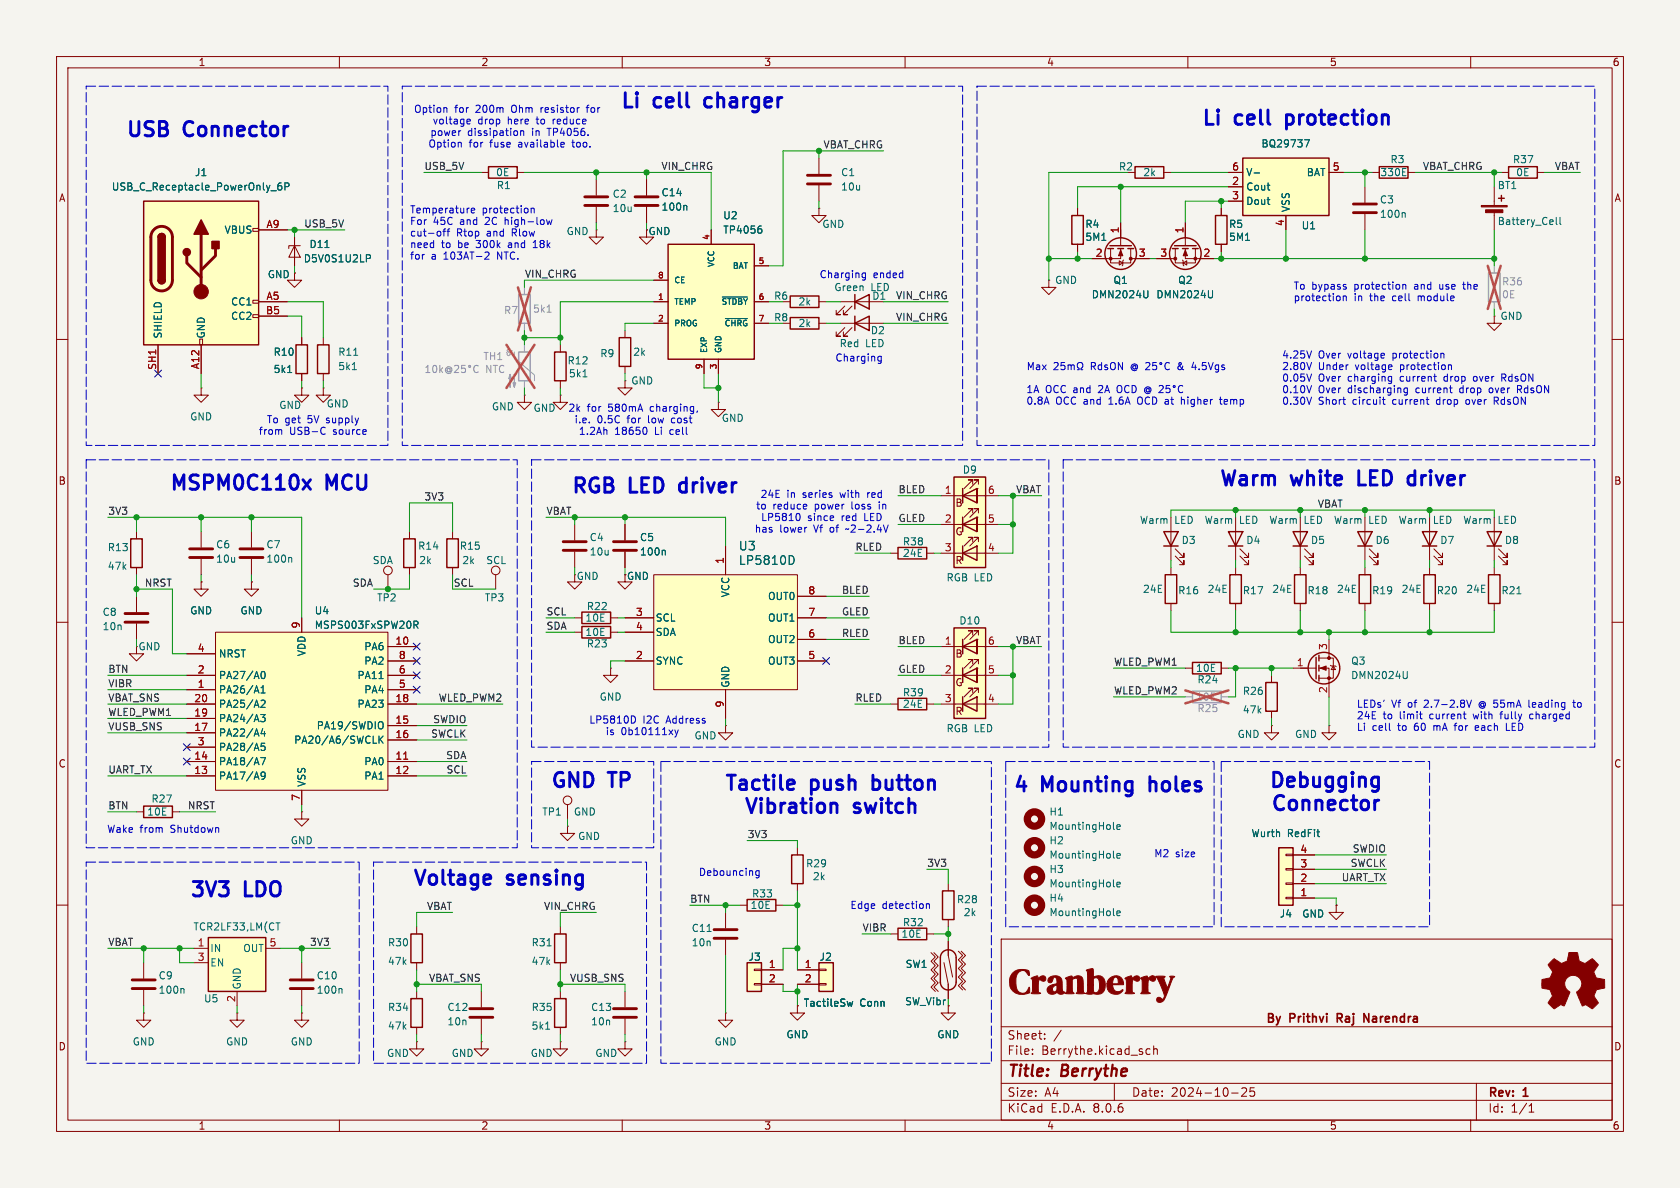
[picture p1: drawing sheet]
<svg xmlns="http://www.w3.org/2000/svg" width="297mm" height="210mm" viewBox="0 0 297 210" stroke-linecap="round" stroke-linejoin="round" font-family="sans-serif">
<defs><g id="words">
<g font-size="3.5" fill="#0000c2">
<text x="109.4" y="19.8">Li</text>
<text x="115.6" y="19.8">cell</text>
<text x="125.6" y="19.8">charger</text>
<text x="212.2" y="22.9">Li</text>
<text x="218.4" y="22.9">cell</text>
<text x="22" y="24.9">USB</text>
<text x="32.6" y="24.9">Connector</text>
<text x="29.7" y="87.4">MSPM0C110x</text>
<text x="57.7" y="87.4">MCU</text>
<text x="100.7" y="87.9">RGB</text>
<text x="111.3" y="87.9">LED</text>
<text x="121.2" y="87.9">driver</text>
<text x="215.3" y="86.6">Warm</text>
<text x="228.4" y="86.6">white</text>
<text x="241.1" y="86.6">LED</text>
<text x="251" y="86.6">driver</text>
<text x="97.1" y="140">GND</text>
<text x="107.8" y="140">TP</text>
<text x="127.8" y="140.5">Tactile</text>
<text x="143.3" y="140.5">push</text>
<text x="155.2" y="140.5">button</text>
<text x="178.8" y="140.7">4</text>
<text x="184.2" y="140.7">Mounting</text>
<text x="204.2" y="140.7">holes</text>
<text x="224.1" y="139.9">Debugging</text>
<text x="131.3" y="144.5">Vibration</text>
<text x="151" y="144.5">switch</text>
<text x="224.4" y="144">Connector</text>
<text x="33.3" y="159.3">3V3</text>
<text x="43.3" y="159.3">LDO</text>
<text x="72.7" y="157.2">Voltage</text>
<text x="89.7" y="157.2">sensing</text>
</g>
<text font-size="3.5" fill="#006464" x="228.3" y="22.9">protection</text>
<g font-size="2.8" fill="#840000">
<text x="178" y="190.9">Title:</text>
<text x="187.7" y="190.9">Berrythe</text>
</g>
<g font-size="2.1" fill="#006464">
<text x="130.5" y="97.5">U3</text>
<text x="130.5" y="100.1">LP5810D</text>
</g>
<g font-size="2.1" fill="#840000">
<text x="178" y="184">Sheet:</text>
<text x="247.7" y="181.2">By</text>
<text x="178" y="186.7">File:</text>
<text x="184.1" y="186.7">Berrythe.kicad_sch</text>
<text x="178" y="196.9">KiCad</text>
<text x="178" y="194.1">Size:</text>
<text x="184.7" y="194.1">A4</text>
<text x="185.7" y="196.9">E.D.A.</text>
<text x="193.3" y="196.9">8.0.6</text>
<text x="200" y="194.1">Date:</text>
<text x="207" y="194.1">2024-10-25</text>
<text x="263" y="194.3">Rev:</text>
<text x="263" y="196.9">Id:</text>
<text x="267.1" y="196.9">1/1</text>
<text x="269.4" y="194.3">1</text>
</g>
<g font-size="1.8" fill="#840000">
<text x="35" y="11.9">1</text>
<text x="85" y="11.9">2</text>
<text x="135" y="11.9">3</text>
<text x="185" y="11.9">4</text>
<text x="235" y="11.9">5</text>
<text x="285" y="11.9">6</text>
<text x="10.3" y="35.9">A</text>
<text x="285.3" y="35.9">A</text>
<text x="114.5" y="41.8">GND</text>
<text x="10.3" y="85.9">B</text>
<text x="168.8" y="89.8">B</text>
<text x="285.3" y="85.9">B</text>
<text x="168.8" y="94.9">G</text>
<text x="168.8" y="99.9">R</text>
<text x="110.7" y="102.7">GND</text>
<text x="168.8" y="116.4">B</text>
<text x="168.8" y="121.5">G</text>
<text x="168.8" y="126.6">R</text>
<text x="10.3" y="135.9">C</text>
<text x="285.3" y="135.9">C</text>
<text x="10.3" y="185.9">D</text>
<text x="285.3" y="185.9">D</text>
<text x="35" y="199.9">1</text>
<text x="85" y="199.9">2</text>
<text x="135" y="199.9">3</text>
<text x="185" y="199.9">4</text>
<text x="235" y="199.9">5</text>
<text x="285" y="199.9">6</text>
</g>
<g font-size="1.8" fill="#0000c2">
<text x="73.1" y="20.2">Option</text>
<text x="76.4" y="22.2">voltage</text>
<text x="80.4" y="20.2">for</text>
<text x="84.2" y="20.2">200m</text>
<text x="84.5" y="22.2">drop</text>
<text x="89.9" y="22.2">here</text>
<text x="90.7" y="20.2">Ohm</text>
<text x="95.2" y="22.2">to</text>
<text x="96.1" y="20.2">resistor</text>
<text x="98.2" y="22.2">reduce</text>
<text x="104.4" y="20.2">for</text>
<text x="75.6" y="26.3">Option</text>
<text x="76" y="24.2">power</text>
<text x="82.7" y="24.2">dissipation</text>
<text x="82.9" y="26.3">for</text>
<text x="86.8" y="26.3">fuse</text>
<text x="91.9" y="26.3">available</text>
<text x="94.2" y="24.2">in</text>
<text x="97.1" y="24.2">TP4056.</text>
<text x="101.7" y="26.3">too.</text>
<text x="72.4" y="37.9">Temperature</text>
<text x="72.4" y="40">For</text>
<text x="76.6" y="40">45C</text>
<text x="81.4" y="40">and</text>
<text x="85.2" y="37.9">protection</text>
<text x="86.1" y="40">2C</text>
<text x="89.7" y="40">high-low</text>
<text x="72.4" y="42">cut-off</text>
<text x="72.4" y="44.1">need</text>
<text x="72.4" y="46.1">for</text>
<text x="76.2" y="46.1">a</text>
<text x="78" y="44.1">to</text>
<text x="78.5" y="46.1">103AT-2</text>
<text x="80.7" y="42">Rtop</text>
<text x="81.1" y="44.1">be</text>
<text x="84.5" y="44.1">300k</text>
<text x="86.2" y="42">and</text>
<text x="88.2" y="46.1">NTC.</text>
<text x="90.3" y="44.1">and</text>
<text x="90.8" y="42">Rlow</text>
<text x="94.9" y="44.1">18k</text>
<text x="144.8" y="49.4">Charging</text>
<text x="154.4" y="49.4">ended</text>
<text x="228.6" y="51.4">To bypass</text>
<text x="228.6" y="53.5">protection</text>
<text x="239.4" y="53.5">in</text>
<text x="239.5" y="51.4">protection</text>
<text x="242.3" y="53.5">the</text>
<text x="246.4" y="53.5">cell</text>
<text x="250.3" y="51.4">and</text>
<text x="251.1" y="53.5">module</text>
<text x="254.9" y="51.4">use</text>
<text x="259.4" y="51.4">the</text>
<text x="147.6" y="64.1">Charging</text>
<text x="181.4" y="65.6">Max</text>
<text x="192.9" y="65.6">RdsON</text>
<text x="208.8" y="65.6">&amp;</text>
<text x="226.6" y="63.6">4.25V</text>
<text x="226.6" y="65.6">2.80V</text>
<text x="233.1" y="63.6">Over</text>
<text x="233.1" y="65.6">Under</text>
<text x="238.4" y="63.6">voltage</text>
<text x="239.7" y="65.6">voltage</text>
<text x="246.5" y="63.6">protection</text>
<text x="247.8" y="65.6">protection</text>
<text x="181.4" y="69.7">1A</text>
<text x="181.4" y="71.7">0.8A</text>
<text x="184.8" y="69.7">OCC and</text>
<text x="186.6" y="71.7">OCC and</text>
<text x="194.5" y="69.7">2A</text>
<text x="196.3" y="71.7">1.6A</text>
<text x="201.6" y="71.7">OCD at</text>
<text x="209.7" y="71.7">higher</text>
<text x="216.8" y="71.7">temp</text>
<text x="226.6" y="67.7">0.05V</text>
<text x="226.6" y="69.7">0.10V</text>
<text x="226.6" y="71.8">0.30V</text>
<text x="233.1" y="67.7">Over</text>
<text x="233.1" y="69.7">Over</text>
<text x="233.1" y="71.8">Short</text>
<text x="238.4" y="67.7">charging</text>
<text x="238.4" y="69.7">discharging</text>
<text x="239.3" y="71.8">circuit</text>
<text x="246.5" y="71.8">current</text>
<text x="247.8" y="67.7">current</text>
<text x="250.6" y="69.7">current</text>
<text x="254.4" y="71.8">drop</text>
<text x="255.7" y="67.7">drop</text>
<text x="258.5" y="69.7">drop</text>
<text x="259.8" y="71.8">over</text>
<text x="261.1" y="67.7">over</text>
<text x="263.9" y="69.7">over</text>
<text x="265" y="71.8">RdsON</text>
<text x="266.3" y="67.7">RdsON</text>
<text x="269.1" y="69.7">RdsON</text>
<text x="45.7" y="77.1">from</text>
<text x="47.1" y="75">To get</text>
<text x="51.2" y="77.1">USB-C</text>
<text x="54.5" y="75">5V</text>
<text x="58" y="75">supply</text>
<text x="59" y="77.1">source</text>
<text x="100.4" y="73">2k</text>
<text x="101.5" y="75">i.e.</text>
<text x="102.2" y="77.1">1.2Ah</text>
<text x="103.8" y="73">for</text>
<text x="105.6" y="75">0.5C</text>
<text x="107.6" y="73">580mA</text>
<text x="108.7" y="77.1">18650</text>
<text x="111" y="75">for</text>
<text x="114.9" y="75">low</text>
<text x="115.2" y="73">charging,</text>
<text x="115.9" y="77.1">Li</text>
<text x="118.7" y="77.1">cell</text>
<text x="119.2" y="75">cost</text>
<text x="134.4" y="88.2">24E</text>
<text x="139.1" y="88.2">in</text>
<text x="142" y="88.2">series</text>
<text x="148.8" y="88.2">with</text>
<text x="153.8" y="88.2">red</text>
<text x="133.3" y="94.4">has</text>
<text x="133.6" y="90.3">to</text>
<text x="134.5" y="92.3">LP5810</text>
<text x="136.6" y="90.3">reduce</text>
<text x="137.8" y="94.4">lower</text>
<text x="142.8" y="92.3">since</text>
<text x="144" y="94.4">Vf</text>
<text x="144.1" y="90.3">power</text>
<text x="147" y="94.4">of</text>
<text x="148.9" y="92.3">red</text>
<text x="150.1" y="94.4">~2-2.4V</text>
<text x="150.8" y="90.3">loss</text>
<text x="153.1" y="92.3">LED</text>
<text x="155.9" y="90.3">in</text>
<text x="239.8" y="125.3">LEDs'</text>
<text x="246" y="125.3">Vf</text>
<text x="249" y="125.3">of</text>
<text x="252.1" y="125.3">2.7-2.8V</text>
<text x="261.9" y="125.3">@ 55mA</text>
<text x="271.1" y="125.3">leading</text>
<text x="279.2" y="125.3">to</text>
<text x="104.1" y="128.1">LP5810D</text>
<text x="107" y="130.2">is</text>
<text x="109.8" y="130.2">0b10111xy</text>
<text x="113.7" y="128.1">I2C</text>
<text x="117.9" y="128.1">Address</text>
<text x="239.8" y="127.4">24E</text>
<text x="239.8" y="129.4">Li</text>
<text x="242.6" y="129.4">cell</text>
<text x="244.5" y="127.4">to</text>
<text x="247.3" y="129.4">to</text>
<text x="247.6" y="127.4">limit</text>
<text x="250.3" y="129.4">60</text>
<text x="253" y="127.4">current</text>
<text x="253.9" y="129.4">mA</text>
<text x="257.8" y="129.4">for</text>
<text x="261" y="127.4">with</text>
<text x="261.7" y="129.4">each</text>
<text x="266" y="127.4">fully</text>
<text x="267.3" y="129.4">LED</text>
<text x="271.3" y="127.4">charged</text>
<text x="18.8" y="147.4">Wake</text>
<text x="24.7" y="147.4">from</text>
<text x="30.3" y="147.4">Shutdown</text>
<text x="123.5" y="155">Debouncing</text>
<text x="204" y="151.7">M2</text>
<text x="207.8" y="151.7">size</text>
<text x="150.2" y="160.9">Edge</text>
<text x="155.9" y="160.9">detection</text>
</g>
<g font-size="1.8" fill="#0f0f0f">
<text x="145.5" y="26.3">VBAT_CHRG</text>
<text x="74.9" y="30.1">USB_5V</text>
<text x="116.8" y="30.1">VIN_CHRG</text>
<text x="251.5" y="30.1">VBAT_CHRG</text>
<text x="274.8" y="30.1">VBAT</text>
<text x="53.7" y="40.3">USB_5V</text>
<text x="92.7" y="49.2">VIN_CHRG</text>
<text x="158.3" y="53">VIN_CHRG</text>
<text x="158.3" y="56.8">VIN_CHRG</text>
<text x="74.9" y="88.6">3V3</text>
<text x="158.7" y="87.3">BLED</text>
<text x="179.5" y="87.3">VBAT</text>
<text x="232.9" y="89.8">VBAT</text>
<text x="19" y="91.1">3V3</text>
<text x="96.5" y="91.1">VBAT</text>
<text x="158.7" y="92.4">GLED</text>
<text x="151.1" y="97.4">RLED</text>
<text x="25.5" y="103.8">NRST</text>
<text x="62.3" y="103.8">SDA</text>
<text x="80.1" y="103.8">SCL</text>
<text x="148.7" y="105.1">BLED</text>
<text x="96.5" y="108.9">SCL</text>
<text x="96.5" y="111.4">SDA</text>
<text x="148.7" y="112.7">RLED</text>
<text x="148.7" y="108.9">GLED</text>
<text x="158.7" y="114">BLED</text>
<text x="179.5" y="114">VBAT</text>
<text x="19" y="119">BTN</text>
<text x="158.7" y="119">GLED</text>
<text x="196.8" y="117.8">WLED_PWM1</text>
<text x="19" y="121.6">VIBR</text>
<text x="19" y="124.1">VBAT_SNS</text>
<text x="77.4" y="124.1">WLED_PWM2</text>
<text x="151.1" y="124.1">RLED</text>
<text x="196.8" y="122.8">WLED_PWM2</text>
<text x="19" y="129.2">VUSB_SNS</text>
<text x="19" y="126.7">WLED_PWM1</text>
<text x="76.1" y="130.5">SWCLK</text>
<text x="76.5" y="127.9">SWDIO</text>
<text x="19" y="136.8">UART_TX</text>
<text x="78.8" y="134.3">SDA</text>
<text x="78.8" y="136.8">SCL</text>
<text x="19" y="143.2">BTN</text>
<text x="33.1" y="143.2">NRST</text>
<text x="132.1" y="148.2">3V3</text>
<text x="163.8" y="153.3">3V3</text>
<text x="237.1" y="155.9">UART_TX</text>
<text x="238.7" y="153.3">SWCLK</text>
<text x="239" y="150.8">SWDIO</text>
<text x="75.4" y="160.9">VBAT</text>
<text x="96.1" y="160.9">VIN_CHRG</text>
<text x="121.9" y="159.7">BTN</text>
<text x="19" y="167.3">VBAT</text>
<text x="54.7" y="167.3">3V3</text>
<text x="152.4" y="164.8">VIBR</text>
<text x="75.8" y="173.6">VBAT_SNS</text>
<text x="100.7" y="173.6">VUSB_SNS</text>
</g>
<g font-size="1.8" fill="#006464">
<text x="222.9" y="26.3">BQ29737</text>
<text x="245.7" y="29.1">R3</text>
<text x="267.4" y="29.1">R37</text>
<text x="19.7" y="33.9">USB_C_Receptacle_PowerOnly_6P</text>
<text x="34.4" y="31.3">J1</text>
<text x="87.6" y="31.3">0E</text>
<text x="87.7" y="33.6">R1</text>
<text x="108.2" y="35.2">C2</text>
<text x="116.8" y="34.9">C14</text>
<text x="148.6" y="31.3">C1</text>
<text x="148.6" y="33.9">10u</text>
<text x="197.7" y="30.3">R2</text>
<text x="202" y="31.3">2k</text>
<text x="220.2" y="33.9">Cout</text>
<text x="220.2" y="31.3">V-</text>
<text x="230.9" y="31.3">BAT</text>
<text x="243.9" y="31.3">330E</text>
<text x="264.7" y="33.6">BT1</text>
<text x="267.9" y="31.3">0E</text>
<text x="39.6" y="41.5">VBUS</text>
<text x="100.1" y="41.8">GND</text>
<text x="108.2" y="37.7">10u</text>
<text x="116.8" y="37.4">100n</text>
<text x="127.8" y="39">U2</text>
<text x="127.8" y="41.5">TP4056</text>
<text x="145.3" y="40.5">GND</text>
<text x="191.8" y="40.5">R4</text>
<text x="217.2" y="40.5">R5</text>
<text x="220.2" y="36.4">Dout</text>
<text x="228.2" y="37.6" transform="rotate(-90 228.2 37.6)">VSS</text>
<text x="230" y="40.7">U1</text>
<text x="243.8" y="36.2">C3</text>
<text x="243.8" y="38.7">100n</text>
<text x="264.7" y="40">Battery_Cell</text>
<text x="53.6" y="46.6">D5V0S1U2LP</text>
<text x="54.6" y="44">D11</text>
<text x="191.8" y="42.8">5M1</text>
<text x="217.2" y="42.8">5M1</text>
<text x="47.2" y="49.4">GND</text>
<text x="136.8" y="53.2">R6</text>
<text x="147.4" y="51.7">Green</text>
<text x="154" y="51.7">LED</text>
<text x="154.1" y="53.2">D1</text>
<text x="186.4" y="50.4">GND</text>
<text x="192.9" y="52.9">DMN2024U</text>
<text x="196.7" y="50.4">Q1</text>
<text x="204.3" y="52.9">DMN2024U</text>
<text x="208.2" y="50.4">Q2</text>
<text x="28.8" y="59.9" transform="rotate(-90 28.8 59.9)">SHIELD</text>
<text x="36.4" y="59.9" transform="rotate(-90 36.4 59.9)">GND</text>
<text x="40.8" y="54.2">CC1</text>
<text x="40.8" y="56.7">CC2</text>
<text x="136.8" y="57">R8</text>
<text x="141.1" y="58">2k</text>
<text x="141.1" y="54.2">2k</text>
<text x="153.9" y="59.3">D2</text>
<text x="265.2" y="56.7">GND</text>
<text x="48.3" y="63.1">R10</text>
<text x="59.7" y="65.6">5k1</text>
<text x="59.7" y="63.1">R11</text>
<text x="100.2" y="64.6">R12</text>
<text x="106" y="63.3">R9</text>
<text x="111.8" y="63.1">2k</text>
<text x="148.3" y="61.6">Red</text>
<text x="153" y="61.6">LED</text>
<text x="48.3" y="66.1">5k1</text>
<text x="100.5" y="66.9">5k1</text>
<text x="111.5" y="68.2">GND</text>
<text x="33.5" y="74.5">GND</text>
<text x="49.3" y="72.5">GND</text>
<text x="57.7" y="72.2">GND</text>
<text x="86.9" y="72.7">GND</text>
<text x="94.2" y="73">GND</text>
<text x="127.5" y="74.8">GND</text>
<text x="170.1" y="83.9">D9</text>
<text x="104.1" y="95.9">C4</text>
<text x="113" y="95.9">C5</text>
<text x="201.4" y="92.8">Warm</text>
<text x="207.7" y="92.8">LED</text>
<text x="212.9" y="92.8">Warm</text>
<text x="219.1" y="92.8">LED</text>
<text x="224.3" y="92.8">Warm</text>
<text x="230.5" y="92.8">LED</text>
<text x="235.7" y="92.8">Warm</text>
<text x="242" y="92.8">LED</text>
<text x="247.2" y="92.8">Warm</text>
<text x="253.4" y="92.8">LED</text>
<text x="258.6" y="92.8">Warm</text>
<text x="264.8" y="92.8">LED</text>
<text x="18.9" y="100.9">47k</text>
<text x="19" y="97.6">R13</text>
<text x="38.1" y="97.1">C6</text>
<text x="38.1" y="99.7">10u</text>
<text x="47" y="97.1">C7</text>
<text x="47" y="99.7">100n</text>
<text x="65.8" y="99.9">SDA</text>
<text x="73.8" y="97.4">R14</text>
<text x="74" y="99.9">2k</text>
<text x="81.2" y="97.4">R15</text>
<text x="81.6" y="99.9">2k</text>
<text x="85.9" y="99.9">SCL</text>
<text x="104.1" y="98.4">10u</text>
<text x="113" y="98.4">100n</text>
<text x="159.5" y="96.6">R38</text>
<text x="159.5" y="98.7">24E</text>
<text x="208.8" y="96.4">D3</text>
<text x="220.2" y="96.4">D4</text>
<text x="231.7" y="96.4">D5</text>
<text x="243.1" y="96.4">D6</text>
<text x="254.5" y="96.4">D7</text>
<text x="265.9" y="96.4">D8</text>
<text x="66.6" y="106.5">TP2</text>
<text x="85.6" y="106.5">TP3</text>
<text x="101.8" y="102.7">GND</text>
<text x="129.1" y="105.7" transform="rotate(-90 129.1 105.7)">VCC</text>
<text x="135.7" y="106.3">OUT0</text>
<text x="167.2" y="103">RGB LED</text>
<text x="202" y="105">24E</text>
<text x="208.2" y="105.3">R16</text>
<text x="213.4" y="105">24E</text>
<text x="219.6" y="105.3">R17</text>
<text x="224.8" y="105">24E</text>
<text x="231" y="105.3">R18</text>
<text x="236.2" y="105">24E</text>
<text x="242.5" y="105.3">R19</text>
<text x="247.7" y="105">24E</text>
<text x="253.9" y="105.3">R20</text>
<text x="259.1" y="105">24E</text>
<text x="265.3" y="105.3">R21</text>
<text x="18" y="109.1">C8</text>
<text x="18" y="111.6">10n</text>
<text x="33.5" y="108.8">GND</text>
<text x="42.4" y="108.8">GND</text>
<text x="55.5" y="108.8">U4</text>
<text x="55.5" y="111.4">MSPS003FxSPW20R</text>
<text x="103.4" y="110.1">10E</text>
<text x="103.4" y="112.6">10E</text>
<text x="103.6" y="108.1">R22</text>
<text x="115.8" y="110.1">SCL</text>
<text x="115.8" y="112.6">SDA</text>
<text x="135.7" y="113.9">OUT2</text>
<text x="135.7" y="110.1">OUT1</text>
<text x="169.5" y="110.6">D10</text>
<text x="24.4" y="115.2">GND</text>
<text x="38.6" y="116.4">NRST</text>
<text x="54.2" y="116.1" transform="rotate(-90 54.2 116.1)">VDD</text>
<text x="64.3" y="115.2">PA6</text>
<text x="64.3" y="117.7">PA2</text>
<text x="103.6" y="114.7">R23</text>
<text x="115.8" y="117.7">SYNC</text>
<text x="135.7" y="117.7">OUT3</text>
<text x="211.3" y="119">10E</text>
<text x="238.8" y="117.7">Q3</text>
<text x="38.6" y="122.8">PA26/A1</text>
<text x="38.6" y="120.2">PA27/A0</text>
<text x="38.6" y="125.3">PA25/A2</text>
<text x="63.1" y="125.3">PA23</text>
<text x="63.1" y="120.2">PA11</text>
<text x="64.3" y="122.8">PA4</text>
<text x="105.9" y="124.1">GND</text>
<text x="129.1" y="121.7" transform="rotate(-90 129.1 121.7)">GND</text>
<text x="159.5" y="123.3">R39</text>
<text x="159.5" y="125.3">24E</text>
<text x="211.6" y="121">R24</text>
<text x="219.6" y="123">R26</text>
<text x="238.8" y="120.2">DMN2024U</text>
<text x="38.6" y="130.4">PA22/A4</text>
<text x="38.6" y="127.9">PA24/A3</text>
<text x="51.9" y="131.7">PA20/A6/SWCLK</text>
<text x="55.9" y="129.1">PA19/SWDIO</text>
<text x="122.7" y="130.9">GND</text>
<text x="167.2" y="129.6">RGB LED</text>
<text x="218.7" y="130.7">GND</text>
<text x="219.6" y="126.3">47k</text>
<text x="228.8" y="130.7">GND</text>
<text x="38.6" y="135.5">PA18/A7</text>
<text x="38.6" y="132.9">PA28/A5</text>
<text x="64.3" y="135.5">PA0</text>
<text x="26.7" y="142.1">R27</text>
<text x="38.6" y="138">PA17/A9</text>
<text x="54.2" y="139.2" transform="rotate(-90 54.2 139.2)">VSS</text>
<text x="64.3" y="138">PA1</text>
<text x="25.9" y="144.4">10E</text>
<text x="51.3" y="149.5">GND</text>
<text x="95.8" y="144.4">TP1</text>
<text x="101.4" y="144.4">GND</text>
<text x="102.1" y="148.7">GND</text>
<text x="185.4" y="149.5">H2</text>
<text x="185.4" y="144.4">H1</text>
<text x="185.4" y="146.9">MountingHole</text>
<text x="221.2" y="148.2">Wurth</text>
<text x="227.6" y="148.2">RedFit</text>
<text x="142.4" y="153.5">R29</text>
<text x="143.6" y="155.8">2k</text>
<text x="185.4" y="154.5">H3</text>
<text x="185.4" y="152">MountingHole</text>
<text x="132.6" y="160.9">10E</text>
<text x="132.9" y="158.9">R33</text>
<text x="169.1" y="159.9">R28</text>
<text x="185.4" y="157.1">MountingHole</text>
<text x="185.4" y="159.6">H4</text>
<text x="34.1" y="164.7">TCR2LF33,LM(CT</text>
<text x="68.5" y="167.5">R30</text>
<text x="93.9" y="167.5">R31</text>
<text x="122.2" y="164.9">C11</text>
<text x="122.2" y="167.5">10n</text>
<text x="159.3" y="166">10E</text>
<text x="159.5" y="163.9">R32</text>
<text x="170.3" y="162.2">2k</text>
<text x="185.4" y="162.2">MountingHole</text>
<text x="226.1" y="162.4">J4</text>
<text x="230.1" y="162.4">GND</text>
<text x="27.9" y="173.3">C9</text>
<text x="37.1" y="168.5">IN</text>
<text x="37.1" y="171">EN</text>
<text x="42.9" y="168.5">OUT</text>
<text x="55.9" y="173.3">C10</text>
<text x="68.5" y="170.8">47k</text>
<text x="93.9" y="170.8">47k</text>
<text x="132.2" y="170">J3</text>
<text x="144.8" y="170">J2</text>
<text x="160" y="171.3">SW1</text>
<text x="27.9" y="175.9">100n</text>
<text x="36" y="177.4">U5</text>
<text x="42.8" y="175" transform="rotate(-90 42.8 175)">GND</text>
<text x="55.9" y="175.9">100n</text>
<text x="68.5" y="178.9">R34</text>
<text x="79" y="178.9">C12</text>
<text x="93.9" y="178.9">R35</text>
<text x="104.4" y="178.9">C13</text>
<text x="142" y="178.2">TactileSw</text>
<text x="152" y="178.2">Conn</text>
<text x="159.9" y="177.9">SW_Vibr</text>
<text x="23.4" y="185">GND</text>
<text x="39.9" y="185">GND</text>
<text x="51.3" y="185">GND</text>
<text x="68.5" y="182.2">47k</text>
<text x="79" y="181.5">10n</text>
<text x="93.9" y="182.2">5k1</text>
<text x="104.4" y="181.5">10n</text>
<text x="126.2" y="185">GND</text>
<text x="138.9" y="183.7">GND</text>
<text x="165.6" y="183.7">GND</text>
<text x="68.3" y="187">GND</text>
<text x="79.8" y="187">GND</text>
<text x="93.7" y="187">GND</text>
<text x="105.2" y="187">GND</text>
</g>
<g font-size="1.8" fill="#a90000">
<text x="217.7" y="32.8">2</text>
<text x="217.7" y="35.3">3</text>
<text x="217.7" y="30.2">6</text>
<text x="235.5" y="30.2">5</text>
<text x="47" y="40.4">A9</text>
<text x="197.9" y="41.3" transform="rotate(-90 197.9 41.3)">1</text>
<text x="209.3" y="41.3" transform="rotate(-90 209.3 41.3)">1</text>
<text x="227.1" y="40.1" transform="rotate(-90 227.1 40.1)">4</text>
<text x="193.6" y="45.5">2</text>
<text x="201.2" y="45.5">3</text>
<text x="205" y="45.5">3</text>
<text x="212.7" y="45.5">2</text>
<text x="47" y="53.1">A5</text>
<text x="46.9" y="55.6">B5</text>
<text x="27.7" y="65.5" transform="rotate(-90 27.7 65.5)">SH1</text>
<text x="35.3" y="65.4" transform="rotate(-90 35.3 65.4)">A12</text>
<text x="166.9" y="87.4">1</text>
<text x="174.6" y="87.4">6</text>
<text x="166.9" y="92.5">2</text>
<text x="174.6" y="92.5">5</text>
<text x="128" y="99.8" transform="rotate(-90 128 99.8)">1</text>
<text x="166.9" y="97.5">3</text>
<text x="174.6" y="97.5">4</text>
<text x="142.8" y="105.2">8</text>
<text x="53.1" y="111.2" transform="rotate(-90 53.1 111.2)">9</text>
<text x="112.3" y="109">3</text>
<text x="112.3" y="111.5">4</text>
<text x="142.8" y="112.8">6</text>
<text x="142.8" y="109">7</text>
<text x="34.9" y="119.1">2</text>
<text x="34.9" y="115.3">4</text>
<text x="69.8" y="114">10</text>
<text x="70.4" y="119.1">6</text>
<text x="70.4" y="116.6">8</text>
<text x="112.3" y="116.6">2</text>
<text x="142.8" y="116.6">5</text>
<text x="166.9" y="114">1</text>
<text x="166.9" y="119.1">2</text>
<text x="174.6" y="119.1">5</text>
<text x="174.6" y="114">6</text>
<text x="229.2" y="117.9">1</text>
<text x="234.7" y="115" transform="rotate(-90 234.7 115)">3</text>
<text x="34.2" y="124.2">20</text>
<text x="34.9" y="121.7">1</text>
<text x="69.8" y="124.2">18</text>
<text x="70.4" y="121.7">5</text>
<text x="128" y="125.2" transform="rotate(-90 128 125.2)">9</text>
<text x="166.9" y="124.2">3</text>
<text x="174.6" y="124.2">4</text>
<text x="234.7" y="122.6" transform="rotate(-90 234.7 122.6)">2</text>
<text x="34.2" y="129.3">17</text>
<text x="34.2" y="126.7">19</text>
<text x="34.9" y="131.8">3</text>
<text x="69.8" y="128">15</text>
<text x="69.8" y="130.6">16</text>
<text x="34.2" y="136.9">13</text>
<text x="34.2" y="134.4">14</text>
<text x="69.8" y="134.4">11</text>
<text x="69.8" y="136.9">12</text>
<text x="53.1" y="141.7" transform="rotate(-90 53.1 141.7)">7</text>
<text x="229.8" y="156">2</text>
<text x="229.8" y="153.4">3</text>
<text x="229.8" y="150.9">4</text>
<text x="229.8" y="158.5">1</text>
<text x="34.9" y="167.4">1</text>
<text x="47.6" y="167.4">5</text>
<text x="34.9" y="169.9">3</text>
<text x="135.8" y="171.2">1</text>
<text x="135.8" y="173.7">2</text>
<text x="142.2" y="171.2">1</text>
<text x="142.2" y="173.7">2</text>
<text x="41.7" y="177.2" transform="rotate(-90 41.7 177.2)">2</text>
</g>
<g font-size="1.8" fill="#939391">
<text x="265.4" y="50.6">R36</text>
<text x="265.4" y="52.9">0E</text>
<text x="89" y="55.7">R7</text>
<text x="94.1" y="55.5">5k1</text>
<text x="85.4" y="63.9">TH1</text>
<text x="85.8" y="66.1">NTC</text>
<text x="211.3" y="124.1">10E</text>
<text x="211.6" y="126.1">R25</text>
</g>
<g font-size="1.4" fill="#a90000">
<text x="125.5" y="42.5" transform="rotate(-90 125.5 42.5)">4</text>
<text x="134" y="46.7">5</text>
<text x="116.2" y="53.1">1</text>
<text x="116.2" y="49.3">8</text>
<text x="134" y="53.1">6</text>
<text x="116.2" y="56.9">2</text>
<text x="134" y="56.9">7</text>
<text x="124.2" y="65.4" transform="rotate(-90 124.2 65.4)">9</text>
<text x="126.7" y="65.4" transform="rotate(-90 126.7 65.4)">3</text>
</g>
<g font-size="1.4" fill="#006464">
<text x="126.5" y="47.4" transform="rotate(-90 126.5 47.4)">VCC</text>
<text x="129.4" y="47.7">BAT</text>
<text x="119.1" y="50.3">CE</text>
<text x="119.1" y="54.1">TEMP</text>
<text x="119.1" y="57.9">PROG</text>
<text x="127.4" y="54.1">~{STDBY}</text>
<text x="128" y="57.9">~{CHRG}</text>
<text x="125.2" y="62.5" transform="rotate(-90 125.2 62.5)">EXP</text>
<text x="127.7" y="62.5" transform="rotate(-90 127.7 62.5)">GND</text>
</g>
</g></defs>
<path d="M0 0h297v210h-297z" fill="#f5f4ef" stroke="#f5f4ef" stroke-width=".18"/>
<g fill="none" stroke="#840000" stroke-width=".18">
<path d="M10 10h277v190h-277zM12 12h273v186h-273zM60 10v2M110 10v2M160 10v2M210 10v2M260 10v2M114.3 31.8v2.7M114.3 36.6v2.8M144.8 36.8v1.3h1.2l-1.2 1.3-1.3-1.3h1.3M144.8 36.8h.1M144.8 27.9v2.8"/>
<path d="M144.8 32.8v2.8M10 60h2M114.3 40.6v1.3h1.3l-1.3 1.3-1.3-1.3h1.3M138.4 57.2h1.3M144.8 57.2h1.2M148.6 57.2h7.6M148.6 53.3h5.1M149.4 57.9l-1.6 1.5h.8h-.8v-.7M149.4 54.1l-1.6 1.5h.8h-.8v-.7M150.6 57.9l-1.5 1.5h.8h-.8v-.7M150.6 54.1l-1.5 1.5h.8h-.8v-.7M285 60h2"/>
<path d="M10 110h2M285 110h2M10 160h2M24.1 143.5h1.3M30.5 143.5h1.2M285 160h2M25.4 179.1v1.2h1.3l-1.3 1.3-1.3-1.3h1.3M25.4 179.1h.1M25.4 170.2v2.8M25.4 175v2.8M41.9 179.1v1.2h1.3l-1.3 1.3-1.3-1.3h1.3M41.9 179.1h.1"/>
<path d="M177 166h108v32h-108zM60 198v2M110 198v2M160 198v2M177 194.5h108M177 191.5h108M177 187.5h108M177 181.5h108M182.5 186.3v.1M182.5 185.5v.1M184.7 183.6v.1M184.7 182.8v.1"/>
<path d="M187.6 182.1l-1.3 2M197 191.5v3M203.3 185.5l-.4-.1-.3 .3v.4l.1 .2h.6M204 185.5l.2-.1 .3 .1 .1 .9M204 184.9v1.5M210 198v2M217.7 193.2h1.2M219.5 192.4l.6-.1 .2 .1 .1 .3-.9 1.1h.9M221.7 192.3h-.7v.7l.2-.1h.5l.1 .3-.1 .5-.2 .1-.5-.1M260 198v2M261 191.5v6.5M270.3 196.6h.9"/>
<path d="M270.3 195.5l.4-.4v1.5"/>
</g>
<g fill="none" stroke="#840000" stroke-width=".3">
<path d="M224.3 179.2h.5l.2 .1 .1 .3-.3 .3a.4 .4 0 0 1 .3 .4 .4 .4 0 0 1-.3 .4h-.5zM224.3 179.9h.5M225.6 179.7l.4 1M226.3 179.7l-.3 1M228.1 180l.7-.1 .1-.2-.1-.4-.2-.1h-.5v1.5M229.6 179.7v1M230 179.7l-.3 .1-.1 .2M230.5 179.2v.1M230.5 179.7v1M231 179.7h.6M231.2 179.2v1.3l.4 .2M232.1 179.8l.2-.1 .3 .1 .1 .9"/>
<path d="M232.1 179.2v1.5M233.3 179.7l.3 1 .4-1M234.6 179.2v.1M234.6 179.7v1M236.4 180l.7-.1 .2-.2-.1-.4-.2-.1h-.6v1.5M236.8 180l.5 .7M237.9 179.8h.6l.1 .9M239.3 179.2v.1M239.3 179.7v1.3l-.3 .2M242 179.2v1.5l-.9-1.5v1.5M242.7 179.8h.6v.9M244.1 179.7v1"/>
<path d="M244.5 179.7l-.3 .1-.1 .2M246.3 179.8l.2-.1 .3 .1 .1 .9M246.3 179.7v1M226 180.7l-.2 .3-.2 .2M238.6 180l-.5 .1a.29 .29 0 0 0-.3 .3 .29 .29 0 0 0 .3 .3l.5-.1M243.3 180l-.5 .1a.29 .29 0 0 0-.2 .3 .29 .29 0 0 0 .2 .3l.5-.1M244.9 180.2l.7-.2v-.2l-.5-.1-.2 .2 .1 .7h.6"/>
</g>
<path d="M139.7 56.1h5.1v2.1h-5.1zM151.1 57.2l2.6-1.3v2.5zM151.1 53.3l2.6-1.2v2.5zM151.1 52.1v2.5M151.1 55.9v2.5M25.4 142.5h5.1v2h-5.1z" fill="none" stroke="#840000" stroke-width=".25"/>
<path d="M112.3 36.3h4M112.3 34.8h4M142.7 32.5h4.1M142.7 31h4.1M23.4 174.8h4M23.4 173.2h4" fill="none" stroke="#840000" stroke-width=".51"/>
<path d="M121.2 36.3l.2 .2v.7M32.3 174.7l.2 .2v.7" fill="none" stroke="#006464" stroke-width=".18"/>
<path d="M118.1 43.2h15.2v20.3h-15.2z" fill="#ffffc2"/>
<path d="M118.1 43.2h15.2v20.3h-15.2zM139.7 52.3h5.1v2.1h-5.1zM158.7 96.8h5.1v2h-5.1zM158.7 123.4h5.1v2.1h-5.1z" fill="none" stroke="#840000" stroke-width=".25"/>
<g fill="none" stroke="#840000" stroke-width=".18">
<path d="M115.6 53.3h2.5M115.6 57.2h2.5M115.6 49.5h2.5M125.7 40.6v2.6M133.3 53.3h2.6M133.3 57.2h2.6M133.3 47h2.6M138.4 53.3h1.3M144.8 53.3h1.2M124.5 63.5v2.5M127 63.5v2.5M157.5 97.8h1.2"/>
<path d="M163.8 97.8h1.3M157.5 124.5h1.2M163.8 124.5h1.3M53.3 143.5v1.3h1.3l-1.3 1.3-1.2-1.3h1.2M53.3 143.5h.1M53.3 179.1v1.2h1.3l-1.3 1.3-1.2-1.3h1.2M53.3 179.1h.1"/>
</g>
<path d="M134.3 39.9h.3M127.7 52.5h4.4M128.2 56.3h3.9M134.5 40.4l.2 .3v.3l-.2 .2" fill="none" stroke="#006464" stroke-width=".18"/>
<path d="M36.8 165.7h10.2v9.6h-10.2z" fill="#ffffc2"/>
<path d="M189.5 38.1h2v5.1h-2zM266.7 29.5h5.1v2h-5.1zM36.8 165.7h10.2v9.6h-10.2z" fill="none" stroke="#840000" stroke-width=".25"/>
<path d="M190.5 36.8v1.3M265.4 30.5h1.3M271.8 30.5h1.2M190.5 43.2v1.3M34.3 167.6h2.5M34.3 170.2h2.5M41.9 175.3v2.5M47 167.6h2.5M53.3 170.2v2.8M53.3 175v2.8" fill="none" stroke="#840000" stroke-width=".18"/>
<path d="M194.8 42.5h.7M48.8 163.1h.7M60.3 174.7l.2 .2v.7" fill="none" stroke="#006464" stroke-width=".18"/>
<path d="M51.3 174.8h4.1M51.3 173.2h4.1" fill="none" stroke="#840000" stroke-width=".51"/>
<path d="M219.7 27.9h15.2v10.2h-15.2z" fill="#ffffc2"/>
<path d="M219.7 27.9h15.2v10.2h-15.2z" fill="none" stroke="#840000" stroke-width=".25"/>
<path d="M217.2 33h2.5M217.2 35.6h2.5M217.2 30.5h2.5M227.3 38.1v2.5M234.9 30.5h2.6" fill="none" stroke="#840000" stroke-width=".18"/>
<path d="M221.7 30.6h1M231.5 24.7l-.6 1.3" fill="none" stroke="#006464" stroke-width=".18"/>
<path d="M115.6 101.6h25.4v20.3h-25.4z" fill="#ffffc2"/>
<path d="M127 71.1v1.3h1.3l-1.3 1.3-1.3-1.3h1.3M127 71.1h.1M128.3 96.5v5.1M110.5 116.8h5.1M110.5 109.2h5.1M110.5 111.8h5.1M115.6 101.6h25.4v20.3h-25.4zM141 116.8h5M141 109.2h5M141 113h5M141 105.4h5M128.3 121.9v5.1" fill="none" stroke="#840000" stroke-width=".18"/>
<path d="M139.9 98.2a.82 .82 0 0 1 .5 .8 .82 .82 0 0 1-.5 .8" fill="none" stroke="#006464" stroke-width=".18"/>
<path d="M144.8 170.2h2.5v5.1h-2.5z" fill="#ffffc2"/>
<path d="M199.4 30.5h1.3M205.7 30.5h1.3M141 177.8v1.3h1.2l-1.2 1.2-1.3-1.2h1.3M141 177.8h.1M141 171.5h3.8M141 174h3.8M144.8 173.9h1.2v.2h-1.2zM144.8 171.3h1.2v.3h-1.2z" fill="none" stroke="#840000" stroke-width=".18"/>
<path d="M200.7 29.5h5v2h-5zM144.8 170.2h2.5v5.1h-2.5z" fill="none" stroke="#840000" stroke-width=".25"/>
<path d="M150.7 177l-.2 .9-.2-.6-.3 .6" fill="none" stroke="#006464" stroke-width=".18"/>
<path d="M132.1 170.2h2.5v5.1h-2.5z" fill="#ffffc2"/>
<g fill="none" stroke="#840000" stroke-width=".18">
<path d="M215.9 36.8v1.3M241.3 33v2.8M241.3 37.8v2.8M242.6 30.5h1.2M248.9 30.5h1.3M264.2 33v3.3M264.2 37.3v3.3M215.9 43.2v1.3M264.2 55.9v1.3h1.2l-1.2 1.2-1.3-1.2h1.3M264.2 55.9h.1M92.7 69.9v1.2h1.3l-1.3 1.3-1.3-1.3h1.3M92.7 69.9h.1"/>
<path d="M24.1 114.3v1.3h1.3l-1.3 1.2-1.2-1.2h1.2M24.1 105.4v2.8M24.1 110.2v2.8M141 149.9v1.2M141 156.2v1.3M167.6 156.2v1.3M133.3 173.9h1.3v.2h-1.3zM133.3 171.3h1.3v.3h-1.3zM134.6 171.5h3.8M134.6 174h3.8M157.5 165.1h1.2M163.8 165.1h1.3"/>
<path d="M164.6 168.4l.8 .8-.8 .7 .8 .8-.8 .8 .8 .7-.8 .8 .8 .7-.8 .8 .8 .8M165.1 168.4l.8 .8-.8 .7 .8 .8-.8 .8 .8 .7-.8 .8 .8 .7-.8 .8 .8 .8M166.9 170.2l.7 3.8v2.5M167.6 177.8v1.3h1.3l-1.3 1.2-1.2-1.2h1.2M167.6 177.8h.1M167.6 166.4v2.5l.8 3.8M167.6 162.6v1.2M169.4 168.1l.8 .8-.8 .8 .8 .7-.8 .8 .8 .8-.8 .7 .8 .8-.8 .7 .8 .8M169.9 168.1l.8 .8-.8 .8 .8 .7-.8 .8 .8 .8-.8 .7 .8 .8-.8 .7 .8 .8M236.2 160v1.3h1.3l-1.3 1.3-1.3-1.3h1.3M236.2 160h.1"/>
</g>
<path d="M214.9 38.1h2v5.1h-2zM243.8 29.5h5.1v2h-5.1zM264.9 35.1h1M265.4 34.5v1.1M140 151.1h2v5.1h-2zM166.6 157.5h2.1v5.1h-2.1zM132.1 170.2h2.5v5.1h-2.5zM158.7 164.1h5.1v2h-5.1zM166.2 173.6a1.4 1.4 0 0 0 1.4 1.4 1.4 1.4 0 0 0 1.4-1.4v-4.3a1.4 1.4 0 0 0-1.4-1.4 1.4 1.4 0 0 0-1.4 1.4v4.4" fill="none" stroke="#840000" stroke-width=".25"/>
<path d="M248 31.1h.6M248 29.8h.6M248.2 37.6l.2 .2v.6M275.1 38.4v1.1l.2 .2M275.8 38.4v1.1l.2 .2M220.2 42.5h.7M150.7 177l-.2 .9-.2-.6-.3 .6" fill="none" stroke="#006464" stroke-width=".18"/>
<path d="M239.3 37.6h4M239.3 36.1h4M22.1 110h4.1M22.1 108.5h4.1" fill="none" stroke="#840000" stroke-width=".51"/>
<g fill="#840000" stroke="#840000" stroke-width=".18">
<path d="M274.2 170l.6-.5 .8 .6a.62 .62 0 0 0 1.1 0l.2-.1a1.62 1.62 0 0 0 .4-1.4l.1-.2h1.5l.1 .8a.74 .74 0 0 0 .7 .9l.5 .2 1.3-.8 1 1-.4 .7a.75 .75 0 0 0-.1 1.2l.2 .5 1.5 .3v1.5l-1.4 .2-.1 .2a1.23 1.23 0 0 0-.3 1.2l.7 1-.1 .1-1 .9-.8-.5a.54 .54 0 0 0-.9 0l-1.1-2.3a2.33 2.33 0 0 0 .9-2 1.54 1.54 0 0 0-2.5-.7 1.54 1.54 0 0 0 .4 2.6l-1 2.4a.69 .69 0 0 0-1.1 .2l-.6 .3-1.1-1 .8-1.2-.3-.6a.71 .71 0 0 0-.9-.7l-.7-.2v-1.4l.4-.1a1.11 1.11 0 0 0 1.3-.7 .72 .72 0 0 0-.2-1.2l-.4-.7z"/>
<path d="M261.9 36.3h4.5v.3h-4.5z"/>
<path d="M262.6 37.1h3.1v.5h-3.1z"/>
</g>
<path d="M263.1 48.3h2.1v5h-2.1z" fill="none" stroke="#9c9b98" stroke-width=".25"/>
<path d="M264.2 47v1.3M264.2 53.3v1.3" fill="none" stroke="#9c9b98" stroke-width=".18"/>
<path d="M263 47l2.3 7.6M265.3 47l-2.3 7.6" fill="none" stroke="#e65255" stroke-width=".46"/>
<path d="M226.1 149.9h2.5v10.1h-2.5z" fill="#ffffc2"/>
<g fill="none" stroke="#840000" stroke-width=".18">
<path d="M85.1 30.5h1.3M91.4 30.5h1.3M105.4 31.8v2.7M105.4 36.6v2.8M198.1 39.4v4M209.5 39.4v4M52.1 48.3v1.2h1.2l-1.2 1.3-1.3-1.3h1.3M52.1 48.3h.1M53.3 59.7v1.3M57.1 59.7v1.3M105.4 40.6v1.3h1.3l-1.3 1.3-1.3-1.3h1.3M105.4 40.6h.1"/>
<path d="M110.5 58.4v1.3M185.4 49.5v1.3h1.3l-1.3 1.3-1.3-1.3h1.3M185.4 49.5h.1M196.3 43.9v2.6h3.6v-2.6M197.9 46.1l.6 .4-.6 .4zM198.1 43.9v1.8h-5.1M198.6 46l-.1 .1v.8l-.1 .1M199.9 45.7h3.3M204.5 45.7h3.3M207.8 43.9v2.6h3.5v-2.6M209 46l.2 .1v.8l.1 .1M209.2 46.5l.6-.4v.8z"/>
<path d="M209.5 43.9v1.8h5.1M35.6 68.6v1.3h1.2l-1.2 1.2-1.3-1.2h1.3M35.6 68.6h.1M53.3 68.6v1.3h1.3l-1.3 1.2-1.2-1.2h1.2M53.3 68.6h.1M53.3 66v1.3M57.1 68.6v1.3h1.3l-1.3 1.2-1.2-1.2h1.2M57.1 68.6h.1M57.1 66v1.3M99.1 69.9v1.2h1.2l-1.2 1.3-1.3-1.3h1.3M99.1 69.9h.1M99.1 61v1.2"/>
<path d="M99.1 67.3v1.3M110.5 67.3v1.3h1.3l-1.3 1.3-1.3-1.3h1.3M110.5 67.3h.1M110.5 64.8v1.2M24.1 94v1.3M207 91.4v7.7M207.8 98.3l1.5 1.5v-.7v.7h-.8M207.8 97l1.5 1.6v-.8v.8h-.8M218.4 91.4v7.7M219.2 98.3l1.5 1.5v-.7v.7h-.7M219.2 97l1.5 1.6v-.8v.8h-.7M229.9 91.4v7.7"/>
<path d="M230.6 98.3l1.6 1.5v-.7v.7h-.8M230.6 97l1.6 1.6v-.8v.8h-.8M241.3 91.4v7.7M242.1 98.3l1.5 1.5v-.7v.7h-.8M242.1 97l1.5 1.6v-.8v.8h-.8M252.7 91.4v7.7M253.5 98.3l1.5 1.5v-.7v.7h-.7M253.5 97l1.5 1.6v-.8v.8h-.7M264.2 91.4v7.7M264.9 98.3l1.5 1.5v-.7v.7h-.7M264.9 97l1.5 1.6v-.8v.8h-.7M24.1 100.3v1.3"/>
<path d="M35.6 102.9v1.2h1.2l-1.2 1.3-1.3-1.3h1.3M35.6 102.9h.1M207 100.3v1.3M207 106.7v1.3M209.5 118.1h1.3M215.9 118.1h1.3M218.4 100.3v1.3M218.4 106.7v1.3M224.8 119.4v1.3M228.6 118.1h4.1M229.9 100.3v1.3M229.9 106.7v1.3"/>
<path d="M233.2 118.1h1.7v5.1M233.2 116.3h2.5v3.6h-2.5M234.9 113v3.3M235.2 117.6l.1 .1h.8l.1 .2M235.7 117.7l.4 .7h-.8zM241.3 100.3v1.3M241.3 106.7v1.3M252.7 100.3v1.3M252.7 106.7v1.3M264.2 100.3v1.3M264.2 106.7v1.3M128.3 128.3v1.2h1.2l-1.2 1.3-1.3-1.3h1.3"/>
<path d="M128.3 128.3h.1M224.8 128.3v1.2h1.3l-1.3 1.3-1.3-1.3h1.3M224.8 128.3h.1M224.8 125.7v1.3M234.9 128.3v1.2h1.3l-1.3 1.3-1.2-1.3h1.2M234.9 128.3h.1M227.3 151h1.3v.3h-1.3zM227.3 153.5h1.3v.3h-1.3zM227.3 156.1h1.3v.2h-1.3zM227.3 158.6h1.3v.3h-1.3zM228.6 158.8h3.8M228.6 156.2h3.8"/>
<path d="M228.6 153.7h3.8M228.6 151.1h3.8M128.3 161.3v2.8M128.3 166.1v2.8M130.8 160h1.3M137.2 160h1.2"/>
</g>
<g fill="none" stroke="#840000" stroke-width=".25">
<path d="M86.4 29.5h5v2h-5zM109.5 59.7h2v5.1h-2zM195.8 43.9h1M196.2 43.4h3.8M197.6 43.9h1M199.4 43.9h1M207.3 43.9h1M207.6 43.4h3.9M209 43.9h1.1M210.8 43.9h1M52.3 61h2.1v5h-2.1zM56.1 61h2.1v5h-2.1z"/>
<path d="M98 62.2h2.1v5.1h-2.1zM23.1 95.3h2v5h-2zM205.7 94h2.6l-1.3 2.5zM205.7 96.5h2.6M217.2 94h2.5l-1.3 2.5zM217.2 96.5h2.5M228.6 94h2.5l-1.2 2.5zM228.6 96.5h2.5M240 94h2.6l-1.3 2.5zM240 96.5h2.6M251.5 94h2.5l-1.3 2.5zM251.5 96.5h2.5"/>
<path d="M262.9 94h2.5l-1.2 2.5zM262.9 96.5h2.5M206 101.6h2v5.1h-2zM210.8 117.1h5.1v2h-5.1zM217.4 101.6h2.1v5.1h-2.1zM228.9 101.6h2v5.1h-2zM232.7 116.2v3.8M233.2 115.8v1M233.2 117.6v1M233.2 119.4v1M240.3 101.6h2v5.1h-2zM251.7 101.6h2v5.1h-2z"/>
<path d="M263.1 101.6h2.1v5.1h-2.1zM223.8 120.7h2v5h-2zM132.1 159h5.1v2h-5.1zM226.1 149.9h2.5v10.1h-2.5z"/>
<circle cx="198.1" cy="44.8" r="2.79"/>
<circle cx="209.5" cy="44.8" r="2.79"/>
<circle cx="234.1" cy="118.1" r="2.79"/>
</g>
<path d="M91.7 52.1h2v5.1h-2zM91.7 62.2h2v5.1h-2zM210.8 122.2h5.1v2h-5.1z" fill="none" stroke="#9c9b98" stroke-width=".25"/>
<path d="M92.7 50.8v1.3M92.7 57.2v1.2M90.5 62l-.2 .2h-.4l-.2-.1v-.3l.3-.1 .2 .2v.8l-.2 .2-.3-.1-.2-.4M90.9 62.2v1l3.6 3.1v1M92.7 61v1.2M92.7 67.3v1.3M209.5 123.2h1.3M215.9 123.2h1.3" fill="none" stroke="#9c9b98" stroke-width=".18"/>
<g fill="none" stroke="#939391" stroke-width=".18">
<path d="M96.7 55.2h.7M75.3 65.9h.7M75.3 65l.3-.4v1.3M76.7 64.6h.1a.68 .68 0 0 1 .4 .6 .68 .68 0 0 1-.4 .7 .84 .84 0 0 1-.1-1.3zM77.8 64.6v1.3M77.9 65.4l.3 .5M78.2 65l-.4 .5M79.6 65.3a.3 .3 0 0 0-.5-.1 .3 .3 0 0 0 0 .5 .3 .3 0 0 0 .5-.1M79.6 65.1v.5M79.6 65.6l.1 .1a.55 .55 0 0 0-.3-.9 .55 .55 0 0 0-.7 .6 .61 .61 0 0 0 .4 .6 .61 .61 0 0 0 .7-.1M80.4 64.7l.4-.1 .3 .4-.8 .9h.8M82.2 64.6h-.6v.6l.2-.1h.4l.1 .2-.1 .4-.1 .2-.5-.2"/>
<path d="M84.5 64.7a.6 .6 0 0 0-.8 .4 .6 .6 0 0 0 .6 .8l.2-.2"/>
<circle cx="83" cy="64.8" r=".18"/>
</g>
<path d="M91.6 50.8l2.3 7.6M93.9 50.8l-2.3 7.6M89.5 61l5 7.6M94.5 61l-5 7.6M209.5 122l7.7 2.3M217.2 122l-7.7 2.3" fill="none" stroke="#e65255" stroke-width=".46"/>
<g fill="#9c9b98" stroke="#9c9b98" stroke-width=".18">
<path d="M90.2 66.2l.2 .7h-.5l.3-.7v2.3z"/>
<path d="M90.9 66.2v2.3l-.2-.8h.5l-.3 .8z"/>
</g>
<g fill="none" stroke="#840000" stroke-width="1.3">
<circle cx="182.9" cy="149.9" r="1.27"/>
<circle cx="182.9" cy="144.8" r="1.27"/>
<circle cx="182.9" cy="154.9" r="1.27"/>
<circle cx="182.9" cy="160" r="1.27"/>
</g>
<g fill="none" stroke="#006464" stroke-width=".18">
<path d="M202.9 51.4v1l-.1 .2h-.4M214.4 51.4v1l-.2 .2h-.3M50.9 65.9h.7M62.3 65.3h.7M62.5 62.8h.7M103.1 66.6h.7M248.8 118.7v1l-.1 .2-.4 .1M268.2 105h.7M196.8 156.6l.2 .2M196.8 151.5l.2 .2M196.8 146.4l.2 .2M197.4 156.4l.6-.2v-.2l-.4-.1-.2 .2 .1 .6h.5"/>
<path d="M197.4 146.2l.6-.1v-.3h-.4l-.2 .2 .1 .6h.5M197.4 151.3l.6-.1v-.3h-.4l-.2 .1 .1 .6h.5M125 164.7h.7M196.8 161.7l.2 .2M197.4 161.4l.6-.1v-.2l-.4-.1-.2 .2 .1 .6h.5"/>
</g>
<g fill="#840000" stroke="#840000" stroke-width=".18">
<path d="M196.1 173a1.41 1.41 0 0 1 1.7-.4 1.41 1.41 0 0 1 .8 1.5h-1.9a1.06 1.06 0 0 0 .6 1.1 1.06 1.06 0 0 0 1.2-.3 1.51 1.51 0 0 1-1.9 .8 1.51 1.51 0 0 1-.9-1.8h2a.94 .94 0 0 0-.5-1.2 1.05 1.05 0 0 0-.5 1.2h-1l.1-.5z"/>
<path d="M182.3 173l1.1-.5 .1 .4 .2-.1a.64 .64 0 0 1 .7-.3 .64 .64 0 0 1 .5 .4v.3a.76 .76 0 0 1-1.1 0 3.7 3.7 0 0 0-.1 2.3l.3 .1h-1.7l.2-.3v-1.1v-1z"/>
<path d="M198.9 173l1.1-.5 .1 .4 .2-.1a.64 .64 0 0 1 .7-.3 .64 .64 0 0 1 .5 .4v.3a.76 .76 0 0 1-1.1 0 3.7 3.7 0 0 0-.1 2.3l.3 .1h-1.7l.2-.3v-1v-1.1z"/>
<path d="M201.6 172.9l1.1-.4 .2 .1v.4l.3-.3a.56 .56 0 0 1 .9-.1 .56 .56 0 0 1 0 .8l-.3 .1-.6-.3-.2 .1-.1 1.5a.55 .55 0 0 0 .5 .8h-1.7l.2-.3v-1.5v-.6z"/>
<path d="M179 172a2.41 2.41 0 0 1 2.9-.3l.1 .8-.3-.3a.97 .97 0 0 0-.9-.7 .97 .97 0 0 0-1 .7l-.2 .8v.8a1.71 1.71 0 0 0 .7 1.7 1.16 1.16 0 0 0 1.6-1l.1 1a2.45 2.45 0 0 1-3.4-1.1 2.8 2.8 0 0 1 .4-2.4z"/>
<path d="M204.3 172.6h1.7l-.2 .4 .6 1.7 .6-1.8-.2-.3h.9l-.2 .2a3.8 3.8 0 0 0-.9 2l-.6 1.6a.83 .83 0 0 1-.6 .8 .83 .83 0 0 1-.9-.3 .42 .42 0 0 1 .1-.5 .42 .42 0 0 1 .5-.1l.5 .4 .1-.2a.89 .89 0 0 0 0-1.1l-.4-.9a4.4 4.4 0 0 0-1-1.9z"/>
<path d="M192.1 171.5l1.1-.2 .1 1.4a1.35 1.35 0 0 1 1.5 0 1.35 1.35 0 0 1 .6 1.4 1.44 1.44 0 0 1-2 1.6l-.8 .1-.7-.2 .3-.3 .1-1.1h1l.1 1.2a.64 .64 0 0 0 1-.6v-.5a1.57 1.57 0 0 0-.4-1.4l-.7 .1v1.2h-1l-.1-2.3z"/>
<path d="M185.5 172.8a1.39 1.39 0 0 1 2.2 .5l.1 1.4a.54 .54 0 0 0 .3 .6l.2 .1a.83 .83 0 0 1-1.4 0 .95 .95 0 0 1-1.1 .4 .95 .95 0 0 1-.7-1h.9l.2 .4a.48 .48 0 0 0 .5 0 .48 .48 0 0 0 .2-.6l-.1-.4h-.1l-.4 .2-.3 .4h-.9a1.72 1.72 0 0 1 1.8-.9 .93 .93 0 0 0-.5-1.2l-.2 .3a.73 .73 0 0 1-.6 .7h-.2a.56 .56 0 0 1 .1-.9z"/>
<path d="M188.3 172.9l1.1-.4 .2 .3a1.43 1.43 0 0 1 1.7 0l.2 .6 .1 1.9 .1 .3h-1.5l.2-.2 .1-.6a3 3 0 0 0-.2-1.9l-.7 .2v2.1l.3 .4-.8 .1-.8-.1 .3-.2v-.8v-1.3z"/>
<path d="M198.1 44.2l.4 1h-.8z"/>
<path d="M209.5 44.2l.4 1h-.7z"/>
<path d="M233.4 118.1l1-.4v.8z"/>
<circle cx="196.3" cy="45.7" r=".25"/>
<circle cx="199.9" cy="45.7" r=".25"/>
<circle cx="211.3" cy="45.7" r=".25"/>
<circle cx="207.8" cy="45.7" r=".25"/>
<circle cx="234.9" cy="119.9" r=".25"/>
<circle cx="234.9" cy="116.3" r=".25"/>
</g>
<path d="M103.4 36.3h4M103.4 34.8h4M126.2 165.9h4.1M126.2 164.3h4.1" fill="none" stroke="#840000" stroke-width=".51"/>
<path d="M25.4 35.6h20.3v25.4h-20.3z" fill="#ffffc2"/>
<g fill="none" stroke="#840000" stroke-width=".18">
<path d="M35.3 59.9h.5v1.1h-.5zM44.7 55.6h1v.5h-1zM44.7 53.1h1v.5h-1zM44.7 40.4h1v.5h-1zM45.7 53.3h5.1M45.7 40.6h5.1M45.7 55.9h5.1M52.1 43.4l1 2.1h-2zM52.1 41.9v5.1M53.1 43.4h-2v.5M27.9 61v5M35.6 61v5"/>
<path d="M44.4 94v2.8M44.4 98.8v2.8M72.4 94v1.3M101.6 92.7v2.8M101.6 97.5v2.8M110.5 92.7v2.8M110.5 97.5v2.8M44.4 102.9v1.2h1.3l-1.3 1.3-1.2-1.3h1.2M44.4 102.9h.1M68.6 101.6v2.5M72.4 100.3v1.3M101.6 101.6v1.3h1.3l-1.3 1.2-1.3-1.2h1.3"/>
<path d="M100.3 146.1v1.2h1.3l-1.3 1.3-1.2-1.3h1.2M100.3 146.1h.1M100.3 142.2v2.6M73.7 163.8v1.3M73.7 170.2v1.3M73.7 175.3v1.2M85.1 175.3v2.8M99.1 163.8v1.3M99.1 170.2v1.3M99.1 175.3v1.2M110.5 175.3v2.8M128.3 179.1v1.2h1.2l-1.2 1.3-1.3-1.3h1.3"/>
<path d="M128.3 179.1h.1M73.7 184.2v1.2h1.2l-1.2 1.3-1.3-1.3h1.3M73.7 184.2h.1M73.7 181.6v1.3M85.1 184.2v1.2h1.3l-1.3 1.3-1.3-1.3h1.3M85.1 184.2h.1M85.1 180.1v2.8M99.1 184.2v1.2h1.2l-1.2 1.3-1.3-1.3h1.3M99.1 184.2h.1M99.1 181.6v1.3M110.5 184.2v1.2h1.3l-1.3 1.3-1.3-1.3h1.3M110.5 184.2h.1"/>
<path d="M110.5 180.1v2.8"/>
<circle cx="68.6" cy="100.8" r=".76"/>
<circle cx="100.3" cy="141.5" r=".76"/>
</g>
<path d="M25.4 35.6h20.3v25.4h-20.3zM27.9 49.5a.64 .64 0 0 0 .7 .7 .64 .64 0 0 0 .6-.7M27.9 41.9a.64 .64 0 0 1 .7-.6 .64 .64 0 0 1 .6 .6M71.4 95.3h2v5h-2zM72.6 176.5h2.1v5.1h-2.1zM72.6 165.1h2.1v5.1h-2.1zM98 176.5h2.1v5.1h-2.1zM98 165.1h2.1v5.1h-2.1z" fill="none" stroke="#840000" stroke-width=".25"/>
<g fill="none" stroke="#840000" stroke-width=".51">
<path d="M27.2 40.6a1.9 1.9 0 0 1 2.1-.4 1.9 1.9 0 0 1 1.2 1.7v7.6a1.91 1.91 0 0 1-1.9 1.9 1.91 1.91 0 0 1-1.9-1.9v-7.7l.1-.7zM33 45.2v1.3l2.6 2.5M35.6 41.4v10.2M38.1 43.9v1.3l-2.5 2.6M42.4 98.6h4.1M42.4 97h4.1M99.6 97.3h4M99.6 95.8h4M108.5 97.3h4M108.5 95.8h4M83.1 179.8h4M83.1 178.3h4"/>
<path d="M108.5 179.8h4M108.5 178.3h4"/>
</g>
<g fill="#840000" stroke="#840000" stroke-width=".25">
<path d="M27.9 49.5h1.3a.64 .64 0 0 1-.6 .7 .64 .64 0 0 1-.7-.7z"/>
<path d="M27.9 41.9h1.3v7.6h-1.3z"/>
<path d="M28.1 41.5a.64 .64 0 0 1 .7-.2 .64 .64 0 0 1 .4 .6h-1.3z"/>
<path d="M35.6 38.9l1.2 2.5h-2.5z"/>
<path d="M37.5 42.7h1.2v1.2h-1.2z"/>
<circle cx="33" cy="44.6" r=".63"/>
</g>
<circle cx="35.6" cy="51.6" r="1.27" fill="#840000" stroke="#840000" stroke-width=".18"/>
<path d="M47.9 33.7h1M49.7 32.3l-.4 .1a.86 .86 0 0 0 0 1.2l.5-.1v-.4l-.2-.3-.4 .1-.1 .2M50.4 33l.6-.1 .1-.1-.1-.3-.6-.2v1.3M57.4 43.8h.8M64.8 45h.5l.2 .3-.1 .3-.6 .1M51.4 98.5l.2 .2v.7M117.4 97.3l.2 .2v.6M96.7 167.2h.7M96.5 181.9h.7" fill="none" stroke="#006464" stroke-width=".18"/>
<path d="M38.1 111.8h30.5v27.9h-30.5z" fill="#ffffc2"/>
<g fill="none" stroke="#840000" stroke-width=".18">
<path d="M35.6 94v2.8M35.6 98.8v2.8M80 94v1.3M33 119.4h5.1M33 115.6h5.1M38.1 111.8h30.5v27.9h-30.5zM53.3 109.2v2.6M68.6 114.3h5.1M68.6 119.4h5.1M68.6 116.8h5.1M80 100.3v1.3M87.6 101.6v2.5"/>
<path d="M101.6 109.2h1.3M101.6 111.8h1.3M107.9 118.1v1.3h1.3l-1.3 1.3-1.2-1.3h1.2M107.9 118.1h.1M107.9 109.2h1.3M107.9 111.8h1.3M110.5 101.6v1.3h1.3l-1.3 1.2-1.3-1.2h1.3M33 121.9h5.1M33 134.6h5.1M33 137.2h5.1M33 129.5h5.1M33 124.5h5.1"/>
<path d="M33 127h5.1M33 132.1h5.1M53.3 139.7v2.5M68.6 121.9h5.1M68.6 134.6h5.1M68.6 137.2h5.1M68.6 124.5h5.1M68.6 128.3h5.1M68.6 130.8h5.1"/>
<circle cx="87.6" cy="100.8" r=".76"/>
</g>
<g fill="none" stroke="#006464" stroke-width=".18">
<path d="M46.3 118.8l.1-.1a.68 .68 0 0 1 .5 .6 .68 .68 0 0 1-.5 .7l-.1-.2-.2-.3zM67 120h.7M73.2 109.8h.5l.2 .2-.1 .4-.6 .1M73.5 110.5l.4 .6M46.1 126.3h.8l-.5 .5 .4 .1v.6l-.2 .1-.5-.1M46.1 133.9h.8l-.5 1.3M46.1 122.5h.8M46.1 121.6l.4-.4v1.3M46.1 123.9l.5-.1 .3 .3-.8 .9h.8M46.4 128.8l-.3 .9h.8M46.8 129.3v.8M46.8 131.4h-.6l-.1 .6 .2-.1h.5l.1 .2-.1 .4-.2 .2-.5-.2"/>
<path d="M46.9 137l-.3 .3-.3-.1-.2-.2 .2-.5h.3l.2 .1a.84 .84 0 0 1-.3 1.1h-.2M66 131.4h.6M67 130.1v1.3M67.2 127.6a.43 .43 0 0 1 .5 .4v.4a.43 .43 0 0 1-.5 .4M67.2 130.7l.5 .7M67.7 130.1l-.7 .7"/>
</g>
<path d="M71.4 134.2h.7" fill="none" stroke="#a90000" stroke-width=".18"/>
<path d="M79 95.3h2v5h-2zM102.9 108.2h5v2h-5zM102.9 110.7h5v2.1h-5z" fill="none" stroke="#840000" stroke-width=".25"/>
<path d="M33.5 98.6h4.1M33.5 97h4.1" fill="none" stroke="#840000" stroke-width=".51"/>
<path d="M168.7 84.3h5.5v16h-5.5z" fill="#ffffc2"/>
<g fill="none" stroke="#840000" stroke-width=".18">
<path d="M166.4 97.8h10.1M166.4 92.7h10.1M166.4 87.6h10.1M170.2 91.4v2.6M170.2 86.4v2.5M172 95.8v-.8h-.8h.8l-1.6 1.5M172 90.7v-.8h-.8h.8l-1.6 1.5M172 85.6v-.8h-.8h.8l-1.6 1.6M172.7 91.4v2.6zM172.7 91.4h.1M172.7 86.4v2.5zM172.7 86.4h.1"/>
<path d="M173 95.8v-.8h-.8h.8l-1.6 1.5M173 90.7v-.8h-.8h.8l-1.6 1.5M173 85.6v-.8h-.8h.8l-1.6 1.6"/>
</g>
<path d="M168.7 84.3h5.5v16h-5.5zM170.2 97.8l2.5-1.3v2.6zM170.2 92.7l2.5-1.3v2.6zM170.2 87.6l2.5-1.2v2.5zM170.2 86.4v2.5M170.2 91.4v2.6M170.2 96.5v2.6" fill="none" stroke="#840000" stroke-width=".25"/>
<path d="M168.7 111h5.5v16h-5.5z" fill="#ffffc2"/>
<g fill="none" stroke="#840000" stroke-width=".18">
<path d="M114.3 31.8v2.7M114.3 36.6v2.8M190.5 36.8v1.3M198.1 39.4v2.5M209.5 39.4v2.5M215.9 36.8v1.3M217.2 33h2.5M217.2 35.6h2.5M217.2 30.5h2.5M227.3 38.1v2.5M234.9 30.5h2.6M45.7 53.3h5.1"/>
<path d="M45.7 40.6h5.1M45.7 55.9h5.1M52.1 48.3h.1M52.1 41.9v5.1M53.3 59.7v1.3M115.6 53.3h2.5M115.6 57.2h2.5M115.6 49.5h2.5M125.7 40.6v2.6M133.3 53.3h2.6M133.3 57.2h2.6M133.3 47h2.6"/>
<path d="M190.5 43.2v1.3M193 45.7h2.6M200.7 45.7h2.5M204.5 45.7h2.5M212.1 45.7h2.5M215.9 43.2v1.3M27.9 61v5M35.6 61v5M53.3 66v1.3M124.5 63.5v2.5M127 63.5v2.5M110.5 92.7v2.8"/>
<path d="M110.5 97.5v2.8M128.3 96.5v5.1M33 119.4h5.1M33 115.6h5.1M35.6 102.9h.1M44.4 102.9h.1M53.3 109.2v2.6M68.6 119.4h5.1M68.6 114.3h5.1M68.6 116.8h5.1M110.5 116.8h5.1M110.5 109.2h5.1"/>
<path d="M110.5 111.8h5.1M141 116.8h5M141 109.2h5M141 113h5M141 105.4h5M166.4 119.4h10.1M166.4 114.3h10.1M170.2 118.1v2.6M170.2 113v2.6M172 117.3v-.7h-.8h.8l-1.6 1.5M172 112.3v-.8h-.8h.8l-1.6 1.5M172.7 118.1v2.6z"/>
<path d="M172.7 118.1h.1M172.7 113v2.6zM172.7 113h.1M173 117.3v-.7h-.8h.8l-1.6 1.5M173 112.3v-.8h-.8h.8l-1.6 1.5M33 124.5h5.1M33 121.9h5.1M33 134.6h5.1M33 137.2h5.1M33 129.5h5.1M33 127h5.1M33 132.1h5.1"/>
<path d="M53.3 139.7v2.5M68.6 124.5h5.1M68.6 121.9h5.1M68.6 134.6h5.1M68.6 137.2h5.1M68.6 128.3h5.1M68.6 130.8h5.1M128.3 121.9v5.1M166.4 124.5h10.1M172 122.4v-.7h-.8h.8l-1.6 1.5M173 122.4v-.7h-.8h.8l-1.6 1.5M228.6 158.8h3.8"/>
<path d="M228.6 156.2h3.8M228.6 153.7h3.8M228.6 151.1h3.8M134.6 171.5h3.8M134.6 174h3.8M141 177.8h.1M141 171.5h3.8M141 174h3.8M167.6 177.8h.1M167.6 166.4v2.5M167.6 174v2.5M236.2 160h.1"/>
</g>
<path d="M168.7 111h5.5v16h-5.5zM170.2 119.4l2.5-1.3v2.6zM170.2 114.3l2.5-1.3v2.6zM170.2 113v2.6M170.2 118.1v2.6M170.2 124.5l2.5-1.3v2.5zM170.2 123.2v2.5" fill="none" stroke="#840000" stroke-width=".25"/>
<g fill="none" stroke="#0000c2" stroke-width=".18">
<path d="M78.6 19l.4 .2v.7M103.6 19h.5M103.9 18.7l-.1 1.2M81.4 25.2l.2 .1v.7M82.6 21.9h.5M82.6 21.1h.4l.2 .3-.7 .1M83.3 37.2l.6-.1v-.2l-.4-.1-.2 .2 .1 .6h.5M92 23.1v.9M92 23.2l.2-.1 .3 .1 .1 .8M93.9 36.9l.2-.1 .3 .1v.7M93.9 36.8v.8M97.6 38.8l-.3 .9-.2-.6-.2 .6"/>
<path d="M99.3 25.2h.4l.1 .3-.6 .1M99.7 25.9l-.4 .1M77.9 41v.6M78.3 40.9h.5M78.5 40.5v1.2M79 40.9h.5M79.3 40.5l-.1 1.2M86.4 44.7v.4l-.7 .7h.8M94.3 43.8h.7M94.5 42.7l-.2 .2M152.5 49l.1 .1 .4-.1M153 48.3v1l-.2 .2h-.3"/>
<path d="M153 48.3h-.4l-.1 .1M236.9 52.4v.6M237.5 52.3v.9M237.5 52.4h.1M238 52.4v.8M248 50.3v.8M248 50.4l.2-.1h.3v.8M258.6 50.3h.5M258.8 49.9v1.2M49.7 76l.1 .8M57.1 75.5l.3 .1M57.5 76.7l-.4 .1"/>
<path d="M114.1 75.5a.79 .79 0 0 1 0 1.3M123.3 72.6l-.1 .3M155.2 63.7l.2 .1h.4M155.8 63v1l-.2 .3-.4-.1M155.8 63h-.4l-.2 .1M186.3 64.2l.5-.1 .3 .3-.8 1h.8M188.2 64.1h-.6v.6l.1-.1h.5l.1 .2-.1 .4-.2 .2-.4-.2M188.8 64.6l.4-.1 .2 .2M188.8 64.5v.9M189.4 64.7l.2-.2 .3 .1v.8M189.4 64.7v.7M190.5 65.4h.3v-.3a.54 .54 0 0 1-.3-.7 .54 .54 0 0 1 .7-.3 .58 .58 0 0 1-.1 1v.3h.3"/>
<path d="M197.7 68.2l.1-.1a.43 .43 0 0 1 .5 .5v.4a.42 .42 0 0 1-.4 .4 .42 .42 0 0 1-.4-.4v-.4zM199.6 68.3a.6 .6 0 0 0-.8 .4 .6 .6 0 0 0 .6 .7l.2-.1M200.1 68.1a.64 .64 0 0 1 .8 .7 .64 .64 0 0 1-.8 .6zM200.8 64.7a.31 .31 0 0 0-.5 0 .31 .31 0 0 0 0 .5 .31 .31 0 0 0 .5-.1M200.8 64.6v.5M200.8 65.1l.1 .1a.55 .55 0 0 0-.3-.9 .55 .55 0 0 0-.6 .6 .61 .61 0 0 0 .3 .6 .61 .61 0 0 0 .7-.1M202.6 64.2l.4-.1 .3 .3-.8 1h.8M203.2 68.8a.31 .31 0 0 0-.5 0 .31 .31 0 0 0 0 .4 .31 .31 0 0 0 .5 0M203.2 68.7v.5M203.2 69.2h.1a.55 .55 0 0 0-.3-.8 .55 .55 0 0 0-.7 .6 .61 .61 0 0 0 .4 .5 .61 .61 0 0 0 .6-.1M204.4 64.1h-.6v.6l.1-.1h.5l.1 .2-.1 .4-.2 .2-.4-.2M204.9 68.3l.5-.2 .2 .4-.7 .9h.7"/>
<path d="M206.7 64.2a.6 .6 0 0 0-.8 .4 .6 .6 0 0 0 .6 .8l.2-.2M206.8 68.1h-.6l-.1 .6 .2-.1 .4 .1 .2 .2-.1 .4-.2 .1-.5-.1M208.4 64.7l-.2 .2 .2 .4M208.9 70.2v1.3M209.1 68.3a.6 .6 0 0 0-.8 .4 .6 .6 0 0 0 .6 .7l.2-.1M209.2 70.6l-.3 .1M211 64l-.3 .9h.8M211.3 64.5v.9M212 65.2v.2M213.2 64.1h-.6l-.1 .6 .2-.1h.4l.2 .2-.1 .4-.2 .2-.5-.2M213.6 64.1l.4 1.3 .5-1.3M215.4 64.6l-.3-.1-.3 .2 .2 .6h.4"/>
<path d="M215.4 64.5v1l-.2 .3-.3-.1M215.6 70.6h.4M215.7 70.2v1.1l.3 .2M216.5 64.6l-.3-.1-.2 .2v.2l.5 .1v.3h-.5M231.9 62l-.5 1.3M231.9 64.1l-.5 1.2M231.9 66.1l-.5 1.3M231.9 68.2l-.5 1.2M231.9 70.2l-.5 1.3M244.6 70.2v1.1l.3 .2M244.6 62.4l.2 .4-.7 .1M244.7 63.2l-.1 .1"/>
<path d="M245.9 64.5l.2 .3-.6 .1M245.9 66.5l.1 .1M246 65.3h-.1M246 66.5v1.1l-.1 .1-.3 .1M246 67.3l-.3 .1M248.8 68.6h-.4l-.2 .2 .1 .6h.5M248.8 68.6v1l-.2 .3-.3-.1M252.1 70.6h.5M252.5 71.5h.1M253.8 67.4h.1M254.7 62.6l.2-.2 .3 .1 .1 .8M256.1 64.6l.1-.1 .3 .1 .1 .7"/>
<path d="M256.6 69.4h.1M259.3 70.7l-.2 .2 .2 .5M260.6 66.6l-.1 .2 .1 .5M263.4 68.6l-.1 .2 .1 .6M264.2 70.2v1.3M264.2 70.9h.4M264.5 70.9l.4 .6M265.5 66.8h.5M265.8 66.8l.4 .6M266 66.1h-.5v1.3M268.3 68.2v1.2M268.3 68.8h.5"/>
<path d="M268.6 68.8l.4 .6M141.3 90.9a.69 .69 0 0 1-.3 1.1M142.6 89.2v.2l-.6 .2M149.6 93.5l-.1 .1M157 92.8l-.4 1.3M111.9 126.6a.68 .68 0 0 1 .5 .6 .68 .68 0 0 1-.5 .6M119.3 129l.3 .9M119.6 129.9l-.3 .4M119.9 129l-.3 .9M245.7 129.1h.1M250.9 126.2h.5M251.2 127l.2 .1"/>
<path d="M257.1 128.3h.4M257.3 127.9l-.1 1.2M258.7 126.2h.5M259 127.1h.2M259.3 123.8l.4 1.2 .4-1.2M261.2 128.3h-.2l-.2 .2 .1 .6h.3M261.4 128.6l-.6 .1M261.6 124.2a.58 .58 0 0 0 0 .8M265.2 126.2h.4M265.3 126v1.1M266.3 127.9v1.2h.6M270.3 123.8v1l.2 .2"/>
<path d="M270.7 126.2l-.3 .3v.3l.3 .3h.2M278 124.2h.5M278.2 123.8v1l.3 .2M38.6 146.4l.1 .7M134.2 153.9v1l-.2 .3-.3-.1M134.2 154l-.4-.1-.2 .3 .1 .5h.5M163.8 159.8v.8M163.8 159.9l.2-.1h.3v.8"/>
<circle cx="205.2" cy="64.3" r=".18"/>
<circle cx="207.6" cy="68.3" r=".18"/>
</g>
<g fill="none" stroke="#0000c2" stroke-width=".51">
<path d="M53.6 84.8l1.3 1.7M54.9 84.8l-1.3 1.7M249.2 85.6l.7 .1M249.9 84l-.7 .2M140.1 137.9l.2 .1 .1 .5-1.2 .2M140.3 139.4l-.2 .2M243.5 137.4l.2 .1M243.7 137.4v2l-.1 .3M243.7 138.9l-.2 .2M86.4 154.7l.2 .1 .2 .5-1.3 .2M86.6 156.2l-.2 .1M148 142.3v1.4"/>
<path d="M243.5 141.5h.3"/>
</g>
<path d="M15.2 15.2h53.4v63.5h-53.4zM71.1 15.2h99.1v63.5h-99.1zM172.7 15.2h109.2v63.5h-109.2zM15.2 81.3h76.2v68.6h-76.2zM94 81.3h91.4v50.8h-91.4zM188 81.3h93.9v50.8h-93.9zM94 134.6h21.6v15.3h-21.6zM116.8 134.6h58.5v53.4h-58.5zM177.8 134.6h36.8v29.2h-36.8zM215.9 134.6h36.8v29.2h-36.8zM15.2 152.4h48.3v35.6h-48.3zM66 152.4h48.3v35.6h-48.3z" fill="none" stroke="#0000c2" stroke-width=".18" stroke-dasharray="1.7 .6"/>
<g fill="none" stroke="#009600" stroke-width=".18">
<path d="M74.9 30.5h10.2M92.7 30.5h33v10.1M105.4 30.5v1.3M105.4 39.4v1.2M114.3 30.5v1.3M114.3 39.4v1.2M144.8 26.7v1.2M144.8 35.6v1.2M156.2 26.7h-17.8v20.3h-2.5M198.1 33v6.4M199.4 30.5h-14v19M207 30.5h10.2"/>
<path d="M215.9 35.6v1.2M217.2 35.6h-7.7v3.8M217.2 33h-26.7v3.8M237.5 30.5h5.1M241.3 30.5v2.5M250.2 30.5h15.2M264.2 30.5v2.5M273 30.5h6.4M50.8 53.3h6.3v6.4M50.8 55.9h2.5v3.8M50.8 40.6h10.2M52.1 40.6v1.3"/>
<path d="M52.1 47v1.3M92.7 58.4v2.6M92.7 59.7h6.4M115.6 53.3h-16.5v7.7M115.6 57.2h-5.1v1.2M115.6 49.5h-22.9v1.3M135.9 57.2h2.5M135.9 53.3h2.5M146 57.2h2.6M146 53.3h2.6M156.2 57.2h11.4M156.2 53.3h11.4"/>
<path d="M185.4 45.7h7.6M190.5 44.5v1.2M203.2 45.7h1.3M214.6 45.7h49.6M215.9 44.5v1.2M227.3 40.6v5.1M241.3 40.6v5.1M264.2 40.6v6.4M264.2 54.6v1.3M35.6 66v2.6M53.3 67.3v1.3M57.1 67.3v1.3"/>
<path d="M92.7 68.6v1.3M99.1 68.6v1.3M110.5 66v1.3M124.5 66v2.6h2.5M127 66v5.1M19 91.4h34.3v17.8M24.1 91.4v2.6M35.6 91.4v2.6M44.4 91.4v2.6M72.4 94v-5.1h7.6v5.1M96.5 91.4h31.8v5.1M101.6 91.4v1.3"/>
<path d="M110.5 91.4v1.3M151.1 97.8h6.4M158.7 92.7h7.7M158.7 87.6h7.7M165.1 97.8h1.3M176.5 92.7h2.6M176.5 87.6h7.6M179.1 87.6v10.2h-2.6M207 91.4v-1.2h57.2v1.2M207 99.1v1.2M218.4 90.2v1.2M218.4 99.1v1.2"/>
<path d="M229.9 90.2v1.2M229.9 99.1v1.2M241.3 90.2v1.2M241.3 99.1v1.2M252.7 90.2v1.2M252.7 99.1v1.2M264.2 99.1v1.2M19 119.4h14M24.1 104.1h6.4v11.5h2.5M24.1 101.6v3.8M24.1 113v1.3M35.6 101.6v1.3"/>
<path d="M44.4 101.6v1.3M72.4 101.6v2.5h-6.4M80 101.6v2.5h7.6M96.5 111.8h5.1M96.5 109.2h5.1M101.6 100.3v1.3M109.2 111.8h1.3M109.2 109.2h1.3M110.5 100.3v1.3M110.5 116.8h-2.6v1.3M146 105.4h7.7M146 113h7.7"/>
<path d="M146 109.2h7.7M158.7 119.4h7.7M158.7 114.3h7.7M176.5 119.4h2.6M176.5 114.3h7.6M179.1 114.3v10.2h-2.6M196.8 118.1h12.7M207 108v3.8h57.2v-3.8M217.2 118.1h11.4M218.4 108v3.8M218.4 118.1v5.1h-1.2M224.8 118.1v1.3"/>
<path d="M229.9 108v3.8M234.9 111.8v1.2M241.3 108v3.8M252.7 108v3.8M19 124.5h14M19 137.2h14M19 129.5h14M19 127h14M19 121.9h14M73.7 134.6h8.8M73.7 130.8h8.8M73.7 124.5h15.2"/>
<path d="M73.7 128.3h8.8M73.7 137.2h8.8M128.3 127v1.3M151.1 124.5h6.4M165.1 124.5h1.3M196.8 123.2h12.7M224.8 127v1.3M234.9 123.2v5.1M19 143.5h5.1M31.7 143.5h6.4M53.3 142.2v1.3M100.3 144.8v1.3"/>
<path d="M132.1 148.6h8.9v1.3M141 157.5v14M163.8 153.7h3.8v2.5M232.4 153.7h12.7M232.4 158.8h3.8v1.2M232.4 156.2h12.7M232.4 151.1h12.7M19 167.6h15.3M25.4 167.6v2.6M25.4 177.8v1.3M31.7 167.6v2.6h2.6M41.9 177.8v1.3"/>
<path d="M49.5 167.6h8.9M53.3 167.6v2.6M53.3 177.8v1.3M73.7 174h11.4v1.3M73.7 171.5v3.8M80 161.3h-6.3v2.5M99.1 174h11.4v1.3M99.1 171.5v3.8M105.4 161.3h-6.3v2.5M121.9 160h8.9M128.3 160v1.3M128.3 168.9v10.2"/>
<path d="M138.4 160h2.6M138.4 174v1.3h2.6M141 174v3.8M141 167.6h-2.6v3.9M152.4 165.1h5.1M165.1 165.1h2.5M167.6 163.8v2.6M167.6 176.5v1.3M73.7 182.9v1.3M85.1 182.9v1.3M99.1 182.9v1.3M110.5 182.9v1.3"/>
</g>
<g fill="none" stroke="#000084" stroke-width=".18">
<path d="M27.3 65.4l1.2 1.2M28.5 65.4l-1.2 1.2M73.1 116.2l1.2 1.2M73.1 113.7l1.2 1.2M73.1 118.8l1.2 1.2M74.3 116.2l-1.2 1.2M74.3 113.7l-1.2 1.2M74.3 118.8l-1.2 1.2M145.4 116.2l1.3 1.2M146.7 116.2l-1.3 1.2M32.4 131.5l1.2 1.2M32.4 134l1.2 1.2"/>
<path d="M33.6 131.5l-1.2 1.2M33.6 134l-1.2 1.2M73.1 121.3l1.2 1.2M74.3 121.3l-1.2 1.2"/>
</g>
<g fill="none" stroke="#006464" stroke-width=".18">
<path d="M47.9 33.7h1M49.7 32.3l-.4 .1a.86 .86 0 0 0 0 1.2l.5-.1v-.4l-.2-.3-.4 .1-.1 .2M50.4 33l.6-.1 .1-.1-.1-.3-.6-.2v1.3M121.2 36.3l.2 .2v.7M134.3 39.9h.3M221.7 30.6h1M231.5 24.7l-.6 1.3M57.4 43.8h.8M64.8 45h.5l.2 .3-.1 .3-.6 .1M127.7 52.5h4.4M128.2 56.3h3.9M134.5 40.4l.2 .3v.3l-.2 .2"/>
<path d="M194.8 42.5h.7M202.9 51.4v1l-.1 .2h-.4M214.4 51.4v1l-.2 .2h-.3M220.2 42.5h.7M50.9 65.9h.7M117.4 97.3l.2 .2v.6M139.9 98.2a.82 .82 0 0 1 .5 .8 .82 .82 0 0 1-.5 .8M46.3 118.8l.1-.1a.68 .68 0 0 1 .5 .6 .68 .68 0 0 1-.5 .7l-.1-.2-.2-.3zM67 120h.7M73.2 109.8h.5l.2 .2-.1 .4-.6 .1M73.5 110.5l.4 .6M46.1 126.3h.8l-.5 .5 .4 .1v.6l-.2 .1-.5-.1"/>
<path d="M46.1 133.9h.8l-.5 1.3M46.1 122.5h.8M46.1 121.6l.4-.4v1.3M46.1 123.9l.5-.1 .3 .3-.8 .9h.8M46.4 128.8l-.3 .9h.8M46.8 129.3v.8M46.8 131.4h-.6l-.1 .6 .2-.1h.5l.1 .2-.1 .4-.2 .2-.5-.2M46.9 137l-.3 .3-.3-.1-.2-.2 .2-.5h.3l.2 .1a.84 .84 0 0 1-.3 1.1h-.2M66 131.4h.6M67 130.1v1.3M67.2 127.6a.43 .43 0 0 1 .5 .4v.4a.43 .43 0 0 1-.5 .4M67.2 130.7l.5 .7"/>
<path d="M67.7 130.1l-.7 .7M150.7 177l-.2 .9-.2-.6-.3 .6"/>
</g>
<path d="M71.4 134.2h.7" fill="none" stroke="#a90000" stroke-width=".18"/>
<g fill="#009600" stroke="#009600" stroke-width=".18">
<circle cx="218.4" cy="90.2" r=".46"/>
<circle cx="229.9" cy="90.2" r=".46"/>
<circle cx="215.9" cy="45.7" r=".46"/>
<circle cx="252.7" cy="111.8" r=".46"/>
<circle cx="241.3" cy="90.2" r=".46"/>
<circle cx="252.7" cy="90.2" r=".46"/>
<circle cx="224.8" cy="118.1" r=".46"/>
<circle cx="218.4" cy="118.1" r=".46"/>
<circle cx="218.4" cy="111.8" r=".46"/>
<circle cx="179.1" cy="114.3" r=".46"/>
<circle cx="234.9" cy="111.8" r=".46"/>
<circle cx="241.3" cy="111.8" r=".46"/>
<circle cx="229.9" cy="111.8" r=".46"/>
<circle cx="227.3" cy="45.7" r=".46"/>
<circle cx="241.3" cy="45.7" r=".46"/>
<circle cx="241.3" cy="30.5" r=".46"/>
<circle cx="198.1" cy="33" r=".46"/>
<circle cx="185.4" cy="45.7" r=".46"/>
<circle cx="190.5" cy="45.7" r=".46"/>
<circle cx="215.9" cy="35.6" r=".46"/>
<circle cx="179.1" cy="119.4" r=".46"/>
<circle cx="179.1" cy="92.7" r=".46"/>
<circle cx="179.1" cy="87.6" r=".46"/>
<circle cx="264.2" cy="30.5" r=".46"/>
<circle cx="264.2" cy="45.7" r=".46"/>
<circle cx="53.3" cy="167.6" r=".46"/>
<circle cx="31.7" cy="167.6" r=".46"/>
<circle cx="25.4" cy="167.6" r=".46"/>
<circle cx="24.1" cy="104.1" r=".46"/>
<circle cx="24.1" cy="91.4" r=".46"/>
<circle cx="141" cy="167.6" r=".46"/>
<circle cx="141" cy="160" r=".46"/>
<circle cx="141" cy="175.3" r=".46"/>
<circle cx="101.6" cy="91.4" r=".46"/>
<circle cx="35.6" cy="91.4" r=".46"/>
<circle cx="68.6" cy="104.1" r=".46"/>
<circle cx="44.4" cy="91.4" r=".46"/>
<circle cx="99.1" cy="174" r=".46"/>
<circle cx="73.7" cy="174" r=".46"/>
<circle cx="52.1" cy="40.6" r=".46"/>
<circle cx="105.4" cy="30.5" r=".46"/>
<circle cx="99.1" cy="59.7" r=".46"/>
<circle cx="92.7" cy="59.7" r=".46"/>
<circle cx="114.3" cy="30.5" r=".46"/>
<circle cx="167.6" cy="165.1" r=".46"/>
<circle cx="128.3" cy="160" r=".46"/>
<circle cx="110.5" cy="91.4" r=".46"/>
<circle cx="127" cy="68.6" r=".46"/>
<circle cx="144.8" cy="26.7" r=".46"/>
</g>
<use href="#words"/>
</svg>
